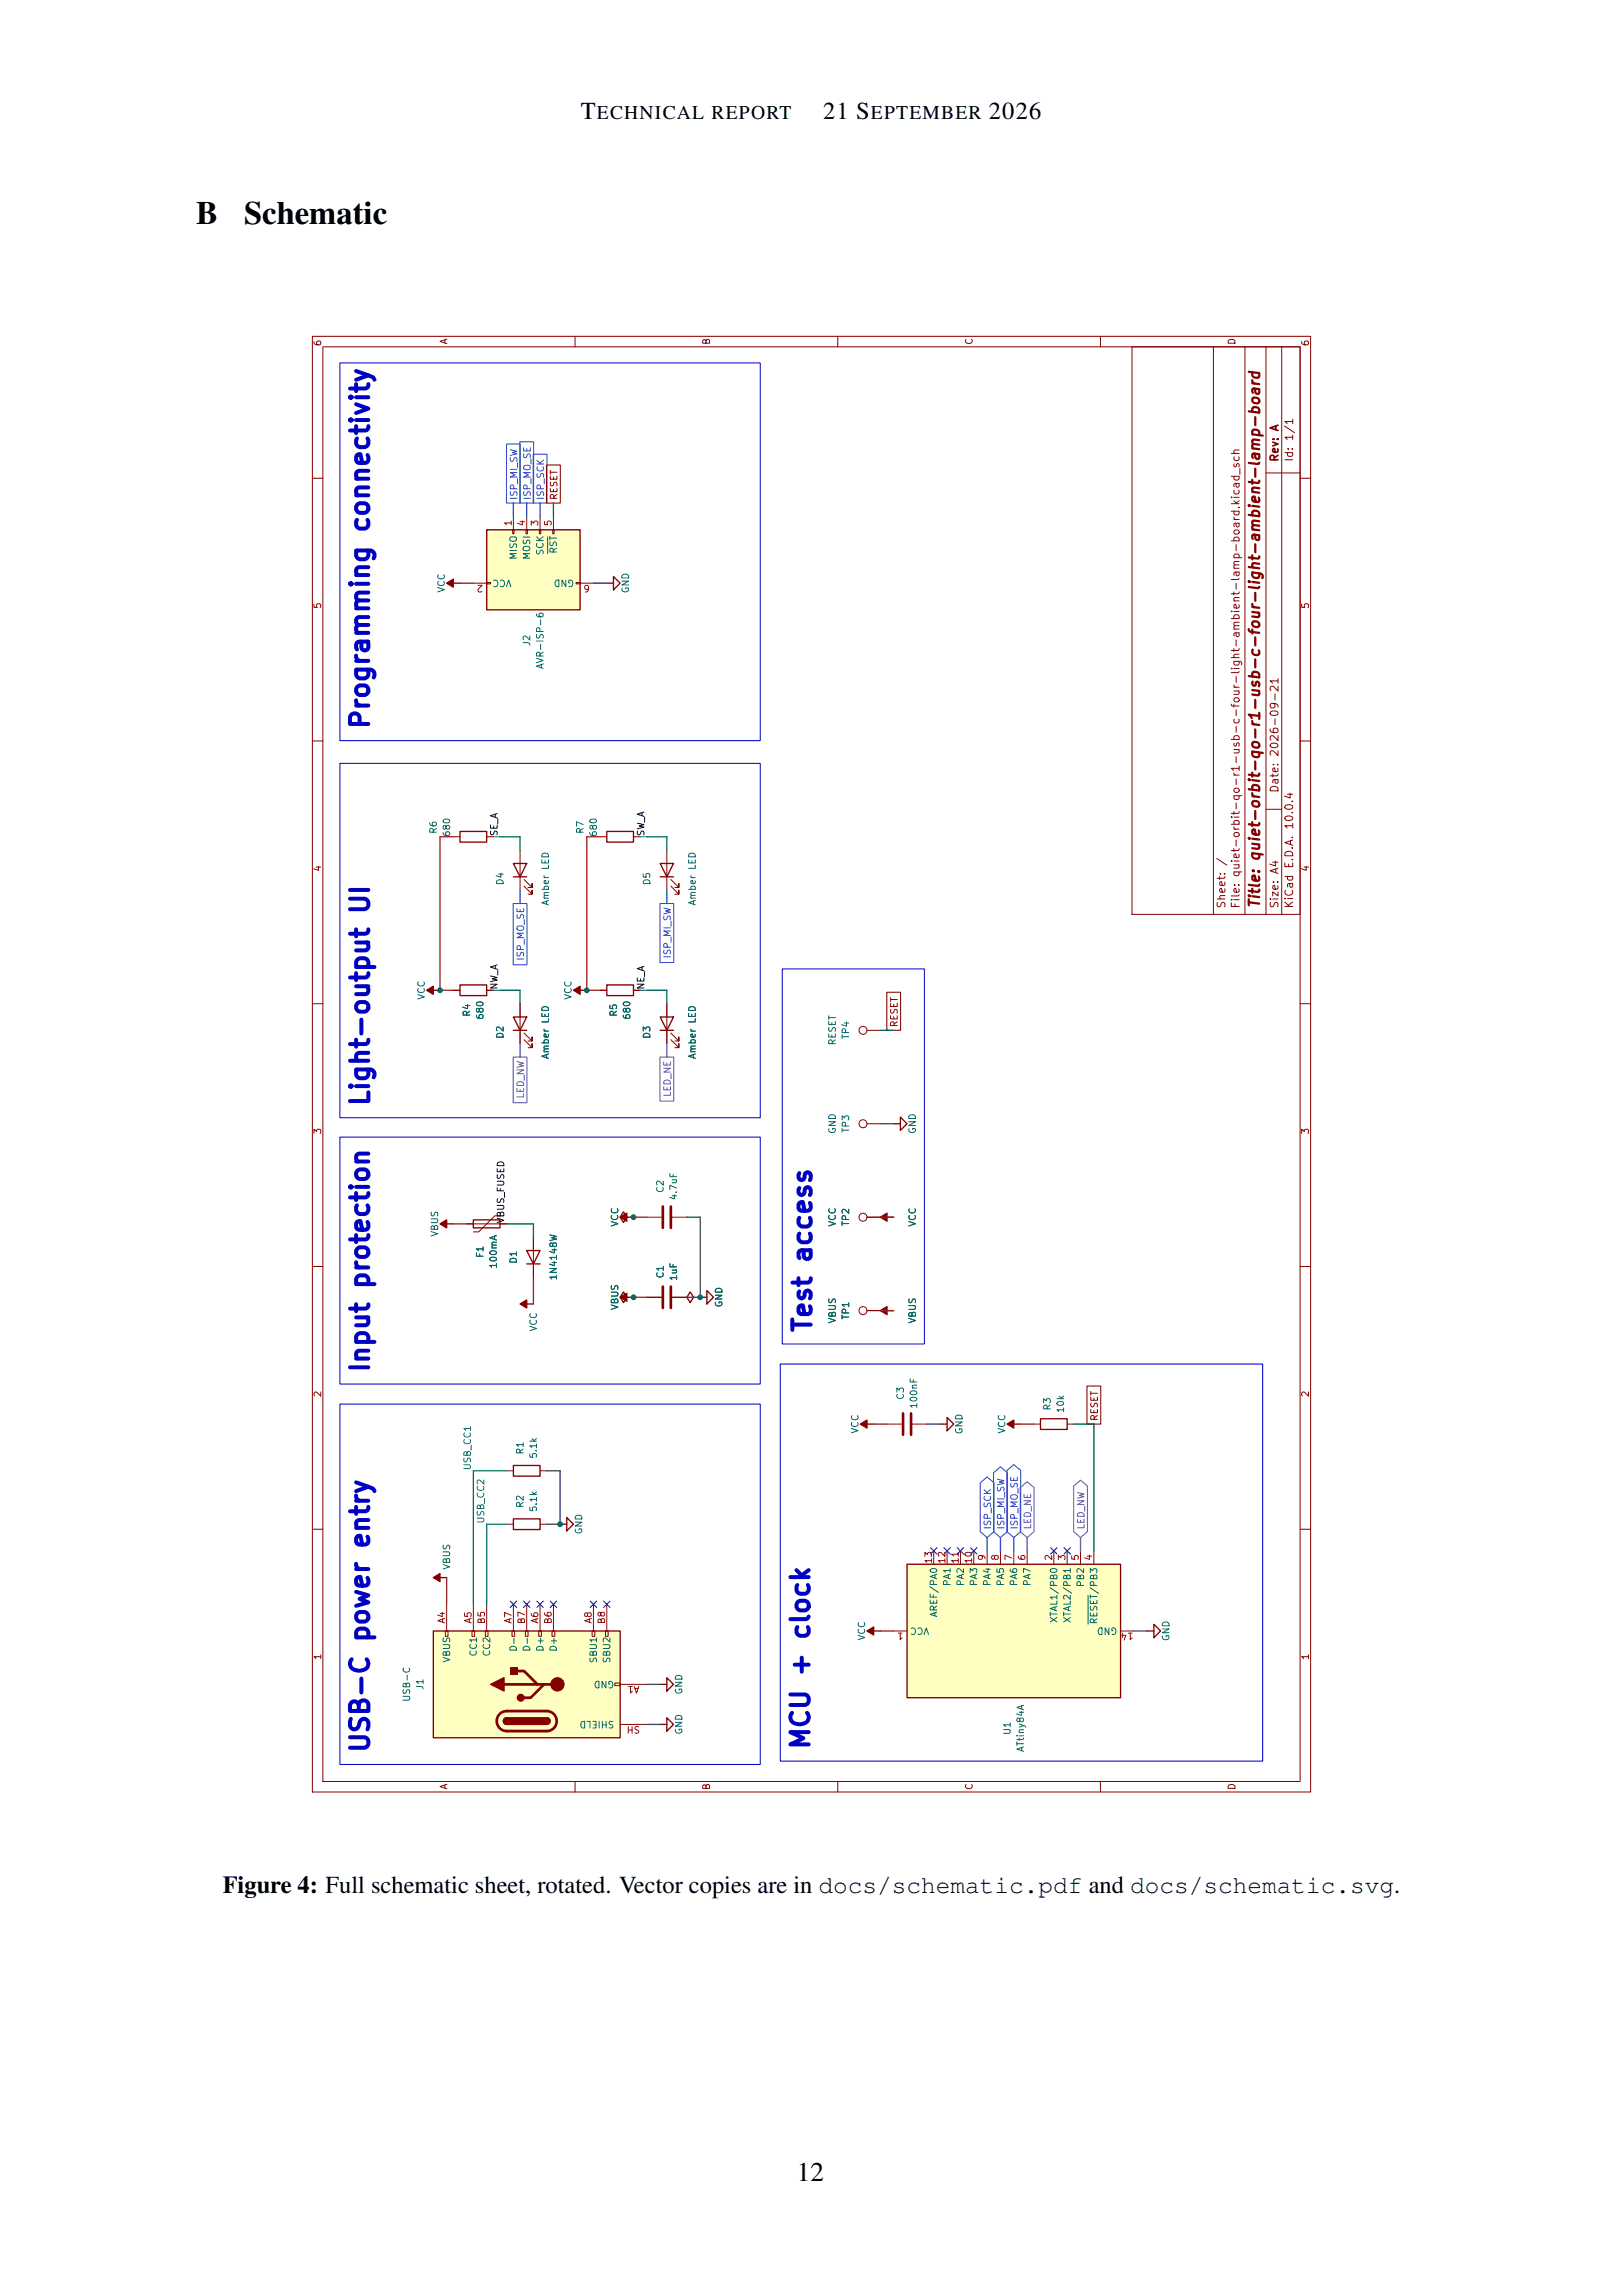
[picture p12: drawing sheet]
<svg xmlns="http://www.w3.org/2000/svg" width="210mm" height="297mm" viewBox="0 0 210 297" stroke-linecap="round" stroke-linejoin="round" font-family="sans-serif">
<defs><g id="words">
<g font-size="4.2">
<text x="25.4" y="28.9">B</text>
<text x="31.6" y="28.9">Schematic</text>
</g>
<text font-size="3.5" x="103.1" y="282.1">12</text>
<g font-size="3.2">
<text x="75.1" y="15.5">T</text>
<text x="106.5" y="15.5">21 S</text>
<text x="127.9" y="15.5">2026</text>
<text x="28.8" y="244.8">Figure 4: Full schematic sheet, rotated. Vector copies are in docs/schematic.pdf and docs/schematic.svg.</text>
</g>
<g font-size="2.5">
<text x="77.2" y="15.5">ECHNICAL REPORT</text>
<text x="112.7" y="15.5">EPTEMBER</text>
</g>
<g font-size="2.4" fill="#0000c2">
<text x="48.4" y="94.5" transform="rotate(-90 48.4 94.5)">Programming connectivity</text>
<text x="48.4" y="143.2" transform="rotate(-90 48.4 143.2)">Light-output UI</text>
<text x="105.6" y="172.5" transform="rotate(-90 105.6 172.5)">Test access</text>
<text x="48.4" y="177.7" transform="rotate(-90 48.4 177.7)">Input protection</text>
<text x="48.4" y="226.9" transform="rotate(-90 48.4 226.9)">USB-C power entry</text>
<text x="105.4" y="226.5" transform="rotate(-90 105.4 226.5)">MCU + clock</text>
</g>
<text font-size="1.4" fill="#840000" x="163.3" y="117.6" transform="rotate(-90 163.3 117.6)">Title: quiet-orbit-qo-r1-usb-c-four-light-ambient-lamp-board</text>
<g font-size="1" fill="#840000">
<text x="165.7" y="59.8" transform="rotate(-90 165.7 59.8)">Rev: A</text>
<text x="167.6" y="59.8" transform="rotate(-90 167.6 59.8)">Id: 1/1</text>
<text x="165.7" y="102.6" transform="rotate(-90 165.7 102.6)">Date: 2026-09-21</text>
<text x="158.8" y="117.6" transform="rotate(-90 158.8 117.6)">Sheet: /</text>
<text x="160.6" y="117.6" transform="rotate(-90 160.6 117.6)">File: quiet-orbit-qo-r1-usb-c-four-light-ambient-lamp-board.kicad_sch</text>
<text x="165.7" y="117.6" transform="rotate(-90 165.7 117.6)">Size: A4</text>
<text x="167.6" y="117.6" transform="rotate(-90 167.6 117.6)">KiCad E.D.A. 10.0.4</text>
</g>
<g font-size=".9" fill="#840000">
<text x="41.8" y="44.9" transform="rotate(-90 41.8 44.9)">6</text>
<text x="58.1" y="44.6" transform="rotate(-90 58.1 44.6)">A</text>
<text x="92.1" y="44.7" transform="rotate(-90 92.1 44.7)">B</text>
<text x="126.1" y="44.7" transform="rotate(-90 126.1 44.7)">C</text>
<text x="160.1" y="44.7" transform="rotate(-90 160.1 44.7)">D</text>
<text x="169.6" y="44.9" transform="rotate(-90 169.6 44.9)">6</text>
<text x="72.3" y="64.8" transform="rotate(-90 72.3 64.8)">RESET</text>
<text x="41.8" y="78.9" transform="rotate(-90 41.8 78.9)">5</text>
<text x="169.6" y="78.9" transform="rotate(-90 169.6 78.9)">5</text>
<text x="41.8" y="112.8" transform="rotate(-90 41.8 112.8)">4</text>
<text x="169.6" y="112.8" transform="rotate(-90 169.6 112.8)">4</text>
<text x="116.4" y="133" transform="rotate(-90 116.4 133)">RESET</text>
<text x="41.8" y="146.8" transform="rotate(-90 41.8 146.8)">3</text>
<text x="169.6" y="146.8" transform="rotate(-90 169.6 146.8)">3</text>
<text x="41.8" y="180.8" transform="rotate(-90 41.8 180.8)">2</text>
<text x="142.3" y="183.9" transform="rotate(-90 142.3 183.9)">RESET</text>
<text x="169.6" y="180.8" transform="rotate(-90 169.6 180.8)">2</text>
<text x="41.8" y="214.8" transform="rotate(-90 41.8 214.8)">1</text>
<text x="169.6" y="214.8" transform="rotate(-90 169.6 214.8)">1</text>
<text x="58.1" y="231.6" transform="rotate(-90 58.1 231.6)">A</text>
<text x="92.1" y="231.6" transform="rotate(-90 92.1 231.6)">B</text>
<text x="126.1" y="231.6" transform="rotate(-90 126.1 231.6)">C</text>
<text x="160.1" y="231.6" transform="rotate(-90 160.1 231.6)">D</text>
</g>
<g font-size=".9" fill="#1e5ac8">
<text x="67.1" y="64.8" transform="rotate(-90 67.1 64.8)">ISP_MI_SW</text>
<text x="68.9" y="64.8" transform="rotate(-90 68.9 64.8)">ISP_MO_SE</text>
<text x="70.6" y="64.8" transform="rotate(-90 70.6 64.8)">ISP_SCK</text>
<text x="68" y="124.3" transform="rotate(-90 68 124.3)">ISP_MO_SE</text>
<text x="87" y="124.1" transform="rotate(-90 87 124.1)">ISP_MI_SW</text>
<text x="128.4" y="197.9" transform="rotate(-90 128.4 197.9)">ISP_SCK</text>
<text x="130.2" y="197.9" transform="rotate(-90 130.2 197.9)">ISP_MI_SW</text>
<text x="131.9" y="197.9" transform="rotate(-90 131.9 197.9)">ISP_MO_SE</text>
</g>
<g font-size=".9" fill="#a90000">
<text x="66.4" y="68.1" transform="rotate(-90 66.4 68.1)">1</text>
<text x="68.1" y="68.1" transform="rotate(-90 68.1 68.1)">4</text>
<text x="69.9" y="68.1" transform="rotate(-90 69.9 68.1)">3</text>
<text x="71.6" y="68.1" transform="rotate(-90 71.6 68.1)">5</text>
<text x="62.6" y="75.5" transform="rotate(-180 62.6 75.5)">2</text>
<text x="76.4" y="75.5" transform="rotate(-180 76.4 75.5)">6</text>
<text x="120.8" y="202.4" transform="rotate(-90 120.8 202.4)">13</text>
<text x="122.5" y="202.4" transform="rotate(-90 122.5 202.4)">12</text>
<text x="124.3" y="202.4" transform="rotate(-90 124.3 202.4)">11</text>
<text x="126" y="202.4" transform="rotate(-90 126 202.4)">10</text>
<text x="127.7" y="202" transform="rotate(-90 127.7 202)">9</text>
<text x="129.4" y="202" transform="rotate(-90 129.4 202)">8</text>
<text x="131.2" y="202" transform="rotate(-90 131.2 202)">7</text>
<text x="132.9" y="202" transform="rotate(-90 132.9 202)">6</text>
<text x="136.3" y="202" transform="rotate(-90 136.3 202)">2</text>
<text x="138.1" y="202" transform="rotate(-90 138.1 202)">3</text>
<text x="139.8" y="202" transform="rotate(-90 139.8 202)">5</text>
<text x="141.5" y="202" transform="rotate(-90 141.5 202)">4</text>
<text x="57.8" y="210.1" transform="rotate(-90 57.8 210.1)">A4</text>
<text x="61.2" y="210.1" transform="rotate(-90 61.2 210.1)">A5</text>
<text x="63" y="210.2" transform="rotate(-90 63 210.2)">B5</text>
<text x="66.4" y="210.1" transform="rotate(-90 66.4 210.1)">A7</text>
<text x="68.1" y="210.2" transform="rotate(-90 68.1 210.2)">B7</text>
<text x="69.9" y="210.1" transform="rotate(-90 69.9 210.1)">A6</text>
<text x="71.6" y="210.2" transform="rotate(-90 71.6 210.2)">B6</text>
<text x="76.8" y="210.1" transform="rotate(-90 76.8 210.1)">A8</text>
<text x="78.5" y="210.2" transform="rotate(-90 78.5 210.2)">B8</text>
<text x="117" y="211" transform="rotate(-180 117 211)">1</text>
<text x="146.7" y="211" transform="rotate(-180 146.7 211)">14</text>
<text x="82.8" y="217.9" transform="rotate(-180 82.8 217.9)">A1</text>
<text x="82.9" y="223.1" transform="rotate(-180 82.9 223.1)">SH</text>
</g>
<g font-size=".9" fill="#006464">
<text x="70.5" y="71.9" transform="rotate(-90 70.5 71.9)">SCK</text>
<text x="72.3" y="71.7" transform="rotate(-90 72.3 71.7)">RST</text>
<text x="57.8" y="76.7" transform="rotate(-90 57.8 76.7)">VCC</text>
<text x="66.3" y="74.8" transform="rotate(-180 66.3 74.8)">VCC</text>
<text x="67.1" y="72.5" transform="rotate(-90 67.1 72.5)">MISO</text>
<text x="68.8" y="72.5" transform="rotate(-90 68.8 72.5)">MOSI</text>
<text x="74.4" y="74.8" transform="rotate(-180 74.4 74.8)">GND</text>
<text x="81.6" y="76.8" transform="rotate(-90 81.6 76.8)">GND</text>
<text x="68.8" y="83.7" transform="rotate(-90 68.8 83.7)">J2</text>
<text x="70.5" y="86.6" transform="rotate(-90 70.5 86.6)">AVR-ISP-6</text>
<text x="56.7" y="107.9" transform="rotate(-90 56.7 107.9)">R6</text>
<text x="75.7" y="107.9" transform="rotate(-90 75.7 107.9)">R7</text>
<text x="58.5" y="108.3" transform="rotate(-90 58.5 108.3)">680</text>
<text x="77.4" y="108.3" transform="rotate(-90 77.4 108.3)">680</text>
<text x="65.4" y="114.6" transform="rotate(-90 65.4 114.6)">D4</text>
<text x="71.2" y="117.2" transform="rotate(-90 71.2 117.2)">Amber LED</text>
<text x="84.4" y="114.6" transform="rotate(-90 84.4 114.6)">D5</text>
<text x="90.2" y="117.2" transform="rotate(-90 90.2 117.2)">Amber LED</text>
<text x="55.2" y="129.4" transform="rotate(-90 55.2 129.4)">VCC</text>
<text x="61" y="131.6" transform="rotate(-90 61 131.6)">R4</text>
<text x="62.8" y="132" transform="rotate(-90 62.8 132)">680</text>
<text x="74.2" y="129.4" transform="rotate(-90 74.2 129.4)">VCC</text>
<text x="80" y="131.6" transform="rotate(-90 80 131.6)">R5</text>
<text x="81.8" y="132" transform="rotate(-90 81.8 132)">680</text>
<text x="65.4" y="134.4" transform="rotate(-90 65.4 134.4)">D2</text>
<text x="71.2" y="137.1" transform="rotate(-90 71.2 137.1)">Amber LED</text>
<text x="84.4" y="134.4" transform="rotate(-90 84.4 134.4)">D3</text>
<text x="90.2" y="137.1" transform="rotate(-90 90.2 137.1)">Amber LED</text>
<text x="108.4" y="135.3" transform="rotate(-90 108.4 135.3)">RESET</text>
<text x="110.1" y="134.5" transform="rotate(-90 110.1 134.5)">TP4</text>
<text x="108.4" y="146.7" transform="rotate(-90 108.4 146.7)">GND</text>
<text x="110.1" y="146.6" transform="rotate(-90 110.1 146.6)">TP3</text>
<text x="118.7" y="146.7" transform="rotate(-90 118.7 146.7)">GND</text>
<text x="86.1" y="154.4" transform="rotate(-90 86.1 154.4)">C2</text>
<text x="87.8" y="155.3" transform="rotate(-90 87.8 155.3)">4.7uF</text>
<text x="56.9" y="160" transform="rotate(-90 56.9 160)">VBUS</text>
<text x="80.2" y="158.8" transform="rotate(-90 80.2 158.8)">VCC</text>
<text x="108.4" y="158.8" transform="rotate(-90 108.4 158.8)">VCC</text>
<text x="110.1" y="158.7" transform="rotate(-90 110.1 158.7)">TP2</text>
<text x="118.7" y="158.8" transform="rotate(-90 118.7 158.8)">VCC</text>
<text x="62.8" y="162.8" transform="rotate(-90 62.8 162.8)">F1</text>
<text x="64.5" y="164.2" transform="rotate(-90 64.5 164.2)">100mA</text>
<text x="67.1" y="163.5" transform="rotate(-90 67.1 163.5)">D1</text>
<text x="72.3" y="165.7" transform="rotate(-90 72.3 165.7)">1N4148W</text>
<text x="86.1" y="165.4" transform="rotate(-90 86.1 165.4)">C1</text>
<text x="87.8" y="165.8" transform="rotate(-90 87.8 165.8)">1uF</text>
<text x="69.7" y="172.3" transform="rotate(-90 69.7 172.3)">VCC</text>
<text x="80.2" y="169.5" transform="rotate(-90 80.2 169.5)">VBUS</text>
<text x="93.7" y="169.2" transform="rotate(-90 93.7 169.2)">GND</text>
<text x="108.4" y="171.3" transform="rotate(-90 108.4 171.3)">VBUS</text>
<text x="110.1" y="170.8" transform="rotate(-90 110.1 170.8)">TP1</text>
<text x="118.7" y="171.3" transform="rotate(-90 118.7 171.3)">VBUS</text>
<text x="111.3" y="185.5" transform="rotate(-90 111.3 185.5)">VCC</text>
<text x="117.2" y="181.2" transform="rotate(-90 117.2 181.2)">C3</text>
<text x="118.9" y="182.3" transform="rotate(-90 118.9 182.3)">100nF</text>
<text x="124.8" y="185.6" transform="rotate(-90 124.8 185.6)">GND</text>
<text x="130.3" y="185.5" transform="rotate(-90 130.3 185.5)">VCC</text>
<text x="136.2" y="182.5" transform="rotate(-90 136.2 182.5)">R3</text>
<text x="137.9" y="182.9" transform="rotate(-90 137.9 182.9)">10k</text>
<text x="68" y="188.2" transform="rotate(-90 68 188.2)">R1</text>
<text x="69.7" y="188.8" transform="rotate(-90 69.7 188.8)">5.1k</text>
<text x="68" y="195.1" transform="rotate(-90 68 195.1)">R2</text>
<text x="69.7" y="195.7" transform="rotate(-90 69.7 195.7)">5.1k</text>
<text x="58.5" y="203.1" transform="rotate(-90 58.5 203.1)">VBUS</text>
<text x="75.5" y="198.5" transform="rotate(-90 75.5 198.5)">GND</text>
<text x="121.5" y="209.3" transform="rotate(-90 121.5 209.3)">AREF/PA0</text>
<text x="123.2" y="205.3" transform="rotate(-90 123.2 205.3)">PA1</text>
<text x="124.9" y="205.3" transform="rotate(-90 124.9 205.3)">PA2</text>
<text x="126.7" y="205.3" transform="rotate(-90 126.7 205.3)">PA3</text>
<text x="128.4" y="205.3" transform="rotate(-90 128.4 205.3)">PA4</text>
<text x="130.1" y="205.3" transform="rotate(-90 130.1 205.3)">PA5</text>
<text x="131.8" y="205.3" transform="rotate(-90 131.8 205.3)">PA6</text>
<text x="133.6" y="205.3" transform="rotate(-90 133.6 205.3)">PA7</text>
<text x="140.5" y="205.4" transform="rotate(-90 140.5 205.4)">PB2</text>
<text x="58.5" y="215.1" transform="rotate(-90 58.5 215.1)">VBUS</text>
<text x="61.9" y="214.4" transform="rotate(-90 61.9 214.4)">CC1</text>
<text x="63.6" y="214.4" transform="rotate(-90 63.6 214.4)">CC2</text>
<text x="67.1" y="213.7" transform="rotate(-90 67.1 213.7)">D-</text>
<text x="68.8" y="213.7" transform="rotate(-90 68.8 213.7)">D-</text>
<text x="70.5" y="213.7" transform="rotate(-90 70.5 213.7)">D+</text>
<text x="72.3" y="213.7" transform="rotate(-90 72.3 213.7)">D+</text>
<text x="77.4" y="215.2" transform="rotate(-90 77.4 215.2)">SBU1</text>
<text x="79.2" y="215.2" transform="rotate(-90 79.2 215.2)">SBU2</text>
<text x="112.2" y="212.3" transform="rotate(-90 112.2 212.3)">VCC</text>
<text x="120.3" y="210.3" transform="rotate(-180 120.3 210.3)">VCC</text>
<text x="137" y="210" transform="rotate(-90 137 210)">XTAL1/PB0</text>
<text x="138.7" y="210" transform="rotate(-90 138.7 210)">XTAL2/PB1</text>
<text x="142.2" y="210.2" transform="rotate(-90 142.2 210.2)">RESET/PB3</text>
<text x="144.6" y="210.3" transform="rotate(-180 144.6 210.3)">GND</text>
<text x="151.5" y="212.4" transform="rotate(-90 151.5 212.4)">GND</text>
<text x="53.3" y="220.2" transform="rotate(-90 53.3 220.2)">USB-C</text>
<text x="55" y="218.7" transform="rotate(-90 55 218.7)">J1</text>
<text x="79.5" y="217.2" transform="rotate(-180 79.5 217.2)">GND</text>
<text x="88.5" y="219.3" transform="rotate(-90 88.5 219.3)">GND</text>
<text x="79.5" y="222.4" transform="rotate(-180 79.5 222.4)">SHIELD</text>
<text x="88.5" y="224.4" transform="rotate(-90 88.5 224.4)">GND</text>
<text x="131" y="224.5" transform="rotate(-90 131 224.5)">U1</text>
<text x="132.7" y="226.7" transform="rotate(-90 132.7 226.7)">ATtiny84A</text>
</g>
<g font-size=".9" fill="#0f0f0f">
<text x="64.6" y="108.2" transform="rotate(-90 64.6 108.2)">SE_A</text>
<text x="83.6" y="108.2" transform="rotate(-90 83.6 108.2)">SW_A</text>
<text x="64.6" y="128.1" transform="rotate(-90 64.6 128.1)">NW_A</text>
<text x="83.6" y="128.1" transform="rotate(-90 83.6 128.1)">NE_A</text>
<text x="65.5" y="158.3" transform="rotate(-90 65.5 158.3)">VBUS_FUSED</text>
</g>
<g font-size=".9" fill="#8232aa">
<text x="68" y="142.2" transform="rotate(-90 68 142.2)">LED_NW</text>
<text x="87" y="142" transform="rotate(-90 87 142)">LED_NE</text>
<text x="133.6" y="197.9" transform="rotate(-90 133.6 197.9)">LED_NE</text>
<text x="140.5" y="197.9" transform="rotate(-90 140.5 197.9)">LED_NW</text>
</g>
<g font-size=".9" fill="#008278">
<text x="61.1" y="190.3" transform="rotate(-90 61.1 190.3)">USB_CC1</text>
<text x="62.9" y="197.2" transform="rotate(-90 62.9 197.2)">USB_CC2</text>
</g>
</g></defs>
<g fill="none" stroke="#840000" stroke-width=".13">
<path d="M40.4 43.5h129.2v188.3h-129.2zM41.8 44.9h126.4v185.5h-126.4zM74.4 43.5v1.4M108.4 43.5v1.4M142.4 43.5v1.4M146.5 44.9h21.7v73.4h-21.7zM157 44.9v73.4M161.1 44.9v73.4M163.8 44.9v73.4M165.8 44.9v73.4M40.4 61.9h1.4M163.8 61.2h4.4"/>
<path d="M168.2 61.9h1.4M40.4 95.8h1.4M168.2 95.8h1.4M163.8 104.7h2M40.4 129.8h1.4M112.2 133.3h1.7M168.2 129.8h1.4M60.4 158.3h5.2M64.7 157.3h-.7l-2.1 2.1h-.7M83.7 157.5h1.9M87 157.5h1.9M112.2 145.4h1.7"/>
<path d="M112.2 157.5h1.7M40.4 163.8h1.4M69 160v5.2M83.7 167.8h1.9M87 167.8h1.9M112.2 169.5h1.7M168.2 163.8h1.4M40.4 197.8h1.4M114.8 184.2h1.9M118.1 184.2h1.9M133.8 184.2h.8M138.1 184.2h.8"/>
<path d="M168.2 197.8h1.4M74.4 230.4v1.4M108.4 230.4v1.4M142.4 230.4v1.4"/>
<circle cx="111.7" cy="133.3" r=".52"/>
<circle cx="111.7" cy="157.5" r=".52"/>
<circle cx="111.7" cy="145.4" r=".52"/>
<circle cx="111.7" cy="169.5" r=".52"/>
</g>
<g fill="#840000" stroke="#840000" stroke-width=".17">
<path d="M57.8 75.4l.9-.5v1.1z"/>
<path d="M55.2 128.1l.9-.5v1z"/>
<path d="M80.2 167.8l.9-.5v1z"/>
<path d="M67.3 168.7l.9-.5v1z"/>
<path d="M113.9 169.5l.9-.5v1.1z"/>
<path d="M80.2 157.5l.9-.6v1.1z"/>
<path d="M113.9 157.5l.9-.6v1.1z"/>
<path d="M56.9 158.3l.9-.5v1z"/>
<path d="M130.3 184.2l.9-.5v1z"/>
<path d="M111.3 184.2l.9-.5v1z"/>
<path d="M112.2 211l.8-.5v1z"/>
</g>
<g fill="none" stroke="#840000" stroke-width=".17">
<path d="M58.7 75.4h.8M78.5 75.4h.9M79.4 74.6l.8 .8-.8 .9zM56.1 128.1h.8M57.8 158.3h.9M61.2 157.8h3.5v1h-3.5zM80.7 156.8l.4 .7-.4 .6-.5-.6zM81.1 157.5h.9M114.8 157.5h.8M115.6 145.4h.9M116.5 144.5l.9 .9-.9 .8zM68.2 161.8h1.7l-.9 1.7z"/>
<path d="M68.2 168.7h.8M68.2 163.5h1.7M80.7 167.1l.4 .7-.4 .7-.5-.7zM81.1 167.8h.9M89.3 167.1l.4 .7-.4 .7-.4-.7zM90.6 167.8h.9M91.5 166.9l.8 .9-.8 .9zM114.8 169.5h.8M112.2 184.2h.8M121.7 184.2h.8M122.5 183.4l.9 .8-.9 .9zM131.2 184.2h.8"/>
<path d="M134.6 183.5h3.5v1.4h-3.5zM113 211h.9M148.4 211h.9M149.3 210.1l.9 .9-.9 .8z"/>
</g>
<path d="M85.8 156.1v2.7M86.8 156.1v2.7M85.8 166.4v2.8M86.8 166.4v2.8M116.8 182.8v2.8M117.9 182.8v2.8" fill="none" stroke="#840000" stroke-width=".35"/>
<path d="M117.4 202.3h27.6v17.3h-27.6z" fill="#ffffc2"/>
<path d="M66.4 111.7h1.8l-.9 1.7zM66.4 113.4h1.8M59.5 127.4h3.5v1.4h-3.5zM117.4 202.3h27.6v17.3h-27.6z" fill="none" stroke="#840000" stroke-width=".17"/>
<g fill="none" stroke="#840000" stroke-width=".13">
<path d="M67.3 110v5.1M67.8 114.6l1 1.1v-.6v.6h-.5M67.8 113.8l1 1v-.5v.5h-.5M58.7 128.1h.8M63 128.1h.8M115.6 211h1.8M120.8 200.6v1.7M122.5 200.6v1.7M124.3 200.6v1.7M126 200.6v1.7M127.7 200.6v1.7M129.4 200.6v1.7"/>
<path d="M131.2 200.6v1.7M132.9 200.6v1.7M136.4 200.6v1.7M138.1 200.6v1.7M139.8 200.6v1.7M141.5 200.6v1.7M145 211h1.7"/>
</g>
<path d="M140.8 206.4v3.7" fill="none" stroke="#006464" stroke-width=".13"/>
<path d="M56.1 211h24.1v13.8h-24.1z" fill="#ffffc2"/>
<g fill="none" stroke="#840000" stroke-width=".13">
<path d="M58.7 108.2h.8M63 108.2h.8M77.6 108.2h.9M82 108.2h.8M86.3 110v5.1M86.8 114.6l1 1.1v-.6v.6h-.5M86.8 113.8l1 1v-.5v.5h-.5M67.3 129.8v5.2M67.8 134.5l1 1v-.5v.5h-.5M67.8 133.6l1 1.1v-.6v.6h-.5M77.6 128.1h.9M82 128.1h.8"/>
<path d="M65.6 197.2h.8M65.6 190.3h.8M69.9 197.2h.8M69.9 190.3h.8M57.6 211h.4v.7h-.4zM57.8 207.5v3.5M61.1 211h.3v.7h-.3zM61.2 207.5v3.5M62.8 211h.3v.7h-.3zM63 207.5v3.5M66.3 211h.3v.7h-.3zM66.4 207.5v3.5"/>
<path d="M68 211h.3v.7h-.3zM68.2 207.5v3.5M69.7 211h.4v.7h-.4zM69.9 207.5v3.5M71.4 211h.4v.7h-.4zM71.6 207.5v3.5M76.6 211h.4v.7h-.4zM76.8 207.5v3.5M78.3 211h.4v.7h-.4zM78.5 207.5v3.5M79.5 217.7h.7v.4h-.7zM80.2 217.9h3.5"/>
<path d="M80.2 223.1h3.5"/>
</g>
<g fill="none" stroke="#840000" stroke-width=".17">
<path d="M59.5 107.6h3.5v1.3h-3.5zM78.5 107.6h3.5v1.3h-3.5zM85.4 111.7h1.7l-.8 1.7zM85.4 113.4h1.7M66.4 131.6h1.8l-.9 1.7zM66.4 133.3h1.8M78.5 127.4h3.5v1.4h-3.5zM66.4 196.5h3.5v1.4h-3.5zM66.4 189.6h3.5v1.3h-3.5zM56.1 211h24.1v13.8h-24.1zM56.9 204.1h.9M65.6 222.2a.43 .43 0 0 0-.5 .4 .43 .43 0 0 0 .5 .5"/>
<path d="M70.7 222.2a.43 .43 0 0 1 .5 .4 .43 .43 0 0 1-.5 .5"/>
</g>
<path d="M65.2 217.9h6.9M66.9 216.2h.9l1.7 1.7M70.4 217.9l-1.7 1.7h-.9M64.6 221.7l.4-.2 .5-.2h5.2a1.29 1.29 0 0 1 1.3 1.3 1.29 1.29 0 0 1-1.3 1.3h-5.1a1.3 1.3 0 0 1-1.2-.8 1.3 1.3 0 0 1 .2-1.4z" fill="none" stroke="#840000" stroke-width=".35"/>
<g fill="#840000" stroke="#840000" stroke-width=".17">
<path d="M65.6 222.2h5.1v.9h-5.1z"/>
<path d="M65.3 222.3l.3-.1v.9a.43 .43 0 0 1-.4-.3 .43 .43 0 0 1 .1-.5z"/>
<path d="M70.7 222.2a.43 .43 0 0 1 .5 .4 .43 .43 0 0 1-.5 .5z"/>
<path d="M63.5 217.9l1.7-.9v1.7z"/>
<path d="M66.1 215.7h.8v.9h-.8z"/>
<path d="M56.1 204.1l.8-.5v1z"/>
<circle cx="67.4" cy="219.6" r=".43"/>
</g>
<circle cx="72.1" cy="217.9" r=".86" fill="#840000" stroke="#840000" stroke-width=".13"/>
<path d="M63 68.5h12.1v10.4h-12.1z" fill="#ffffc2"/>
<g fill="none" stroke="#840000" stroke-width=".13">
<path d="M61.2 75.4h1.8M63 75.3h.5v.2h-.5zM66.3 68.5h.2v.5h-.2zM66.4 66.8v1.7M68.1 68.5h.1v.5h-.1zM68.2 66.8v1.7M69.8 68.5h.2v.5h-.2zM69.9 66.8v1.7M71.5 68.5h.2v.5h-.2zM71.6 66.8v1.7M74.5 75.3h.6v.2h-.6zM75.1 75.4h1.7"/>
<path d="M58.7 128.1h.8M63 128.1h.8M67.3 129.8v1.8M67.3 133.3v1.7M77.6 128.1h.9M82 128.1h.8M86.3 129.8v5.2M86.8 134.5l1 1v-.5v.5h-.5M86.8 133.6l1 1.1v-.6v.6h-.5M60.4 158.3h.8M64.7 158.3h.9M112.2 157.5h1.7"/>
<path d="M69 160v1.8M69 163.5v1.7M83.7 167.8h1.9M87 167.8h1.9M112.2 169.5h1.7"/>
</g>
<path d="M63 68.5h12.1v10.4h-12.1zM75.1 128.1h.8M85.4 131.6h1.7l-.8 1.7zM85.4 133.3h1.7M72.5 197.2h.8M73.3 196.3l.9 .9-.9 .8zM85.4 217.9h.9M86.3 217l.8 .9-.8 .8zM85.4 223.1h.9M86.3 222.2l.8 .9-.8 .8z" fill="none" stroke="#840000" stroke-width=".17"/>
<path d="M70.9 69.4v2.2" fill="none" stroke="#006464" stroke-width=".13"/>
<path d="M74.2 128.1l.9-.5v1z" fill="#840000" stroke="#840000" stroke-width=".17"/>
<path d="M65.5 57.4h1.8v7.7h-1.8zM67.3 57.2h1.7v7.9h-1.7zM69 58.8h1.8v6.3h-1.8zM66.4 116.9h1.8v7.9h-1.8zM85.4 116.9h1.8v7.6h-1.8zM126.8 191.8l.9-.7 .9 .7v6.3l-.9 .8-.9-.8zM128.6 190.5l.8-.8 .9 .8v7.6l-.9 .8-.8-.8zM130.3 190.2l.9-.7 .9 .7v7.9l-.9 .8-.9-.8z" fill="none" stroke="#1e5ac8" stroke-width=".14"/>
<path d="M70.7 60.2h1.8v4.9h-1.8zM114.7 128.4h1.8v4.9h-1.8zM140.6 179.3h1.8v4.9h-1.8z" fill="none" stroke="#840000" stroke-width=".14"/>
<path d="M66.4 136.7h1.8v5.9h-1.8zM85.4 136.7h1.8v5.7h-1.8zM132 192.4l.9-.7 .9 .7v5.7l-.9 .8-.9-.8zM138.9 192.2l.9-.7 .9 .7v5.9l-.9 .8-.9-.8z" fill="none" stroke="#8232aa" stroke-width=".14"/>
<path d="M71.6 65.1v1.7M64.7 108.2h2.6v1.8M83.7 108.2h2.6v1.8M64.7 128.1h2.6v1.7M83.7 128.1h2.6v1.7M113.9 133.3h1.7M65.6 158.3h3.4v1.7M138.9 184.2h2.6v16.4" fill="none" stroke="#009600" stroke-width=".17"/>
<g fill="none" stroke="#aa1e1e" stroke-width=".17">
<path d="M59.5 75.4h1.7M58.7 108.2h-1.8v19.9h1.8M77.6 108.2h-1.7v19.9h1.7M58.7 158.3h1.7M82 157.5h1.7M113.9 157.5h1.7M69 165.2v3.5M82 167.8h1.7M113.9 169.5h1.7M113 184.2h1.8M132 184.2h1.8M57.8 204.1v3.4"/>
<path d="M113.9 211h1.7"/>
</g>
<path d="M76.8 75.4h1.7M88.9 157.5h1.7v10.3h-1.7M113.9 145.4h1.7M70.7 190.3h1.8v6.9h-1.8M120 184.2h1.7M83.7 217.9h1.7M146.7 211h1.7M83.7 223.1h1.7" fill="none" stroke="#464646" stroke-width=".17"/>
<path d="M63.8 108.2h.9M82.8 108.2h.9M63.8 128.1h.9M82.8 128.1h.9" fill="none" stroke="#009600" stroke-width=".13"/>
<path d="M66.4 65.1v1.7M68.2 65.1v1.7M69.9 65.1v1.7M67.3 115.1v1.8M86.3 115.1v1.8M127.7 198.9v1.7M129.4 198.9v1.7M131.2 198.9v1.7" fill="none" stroke="#1e5ac8" stroke-width=".17"/>
<path d="M67.3 135v1.7M86.3 135v1.7M132.9 198.9v1.7M139.8 198.9v1.7" fill="none" stroke="#8232aa" stroke-width=".17"/>
<path d="M65.6 197.2h-2.6v10.3M65.6 190.3h-4.4v17.2" fill="none" stroke="#008278" stroke-width=".17"/>
<g fill="none" stroke="#000084" stroke-width=".13">
<path d="M66 207.1l.8 .8M66.8 207.1l-.8 .8M67.7 207.1l.9 .8M68.6 207.1l-.9 .8M69.5 207.1l.8 .8M70.3 207.1l-.8 .8M71.2 207.1l.8 .8M72 207.1l-.8 .8M76.4 207.1l.8 .8M77.2 207.1l-.8 .8M78.1 207.1l.8 .8M78.9 207.1l-.8 .8"/>
<path d="M120.4 200.2l.8 .8M121.2 200.2l-.8 .8M122.1 200.2l.9 .8M123 200.2l-.9 .8M123.9 200.2l.8 .8M124.7 200.2l-.8 .8M125.6 200.2l.8 .8M126.4 200.2l-.8 .8M135.9 200.2l.9 .8M136.8 200.2l-.9 .8M137.7 200.2l.8 .8M138.5 200.2l-.8 .8"/>
</g>
<path d="M44 46.9h54.4v48.9h-54.4zM44 98.7h54.4v45.9h-54.4zM101.2 125.3h18.4v48.6h-18.4zM44 147.1h54.4v31.9h-54.4zM101 176.4h62.4v51.4h-62.4zM44 181.6h54.4v46.6h-54.4z" fill="none" stroke="#0000c2" stroke-width=".13"/>
<g fill="#009600" stroke="#009600" stroke-width=".13">
<circle cx="72.5" cy="197.2" r=".31"/>
<circle cx="82" cy="167.8" r=".31"/>
<circle cx="82" cy="157.5" r=".31"/>
<circle cx="90.6" cy="167.8" r=".31"/>
<circle cx="56.9" cy="128.1" r=".31"/>
<circle cx="75.9" cy="128.1" r=".31"/>
</g>
<use href="#words"/>
</svg>
